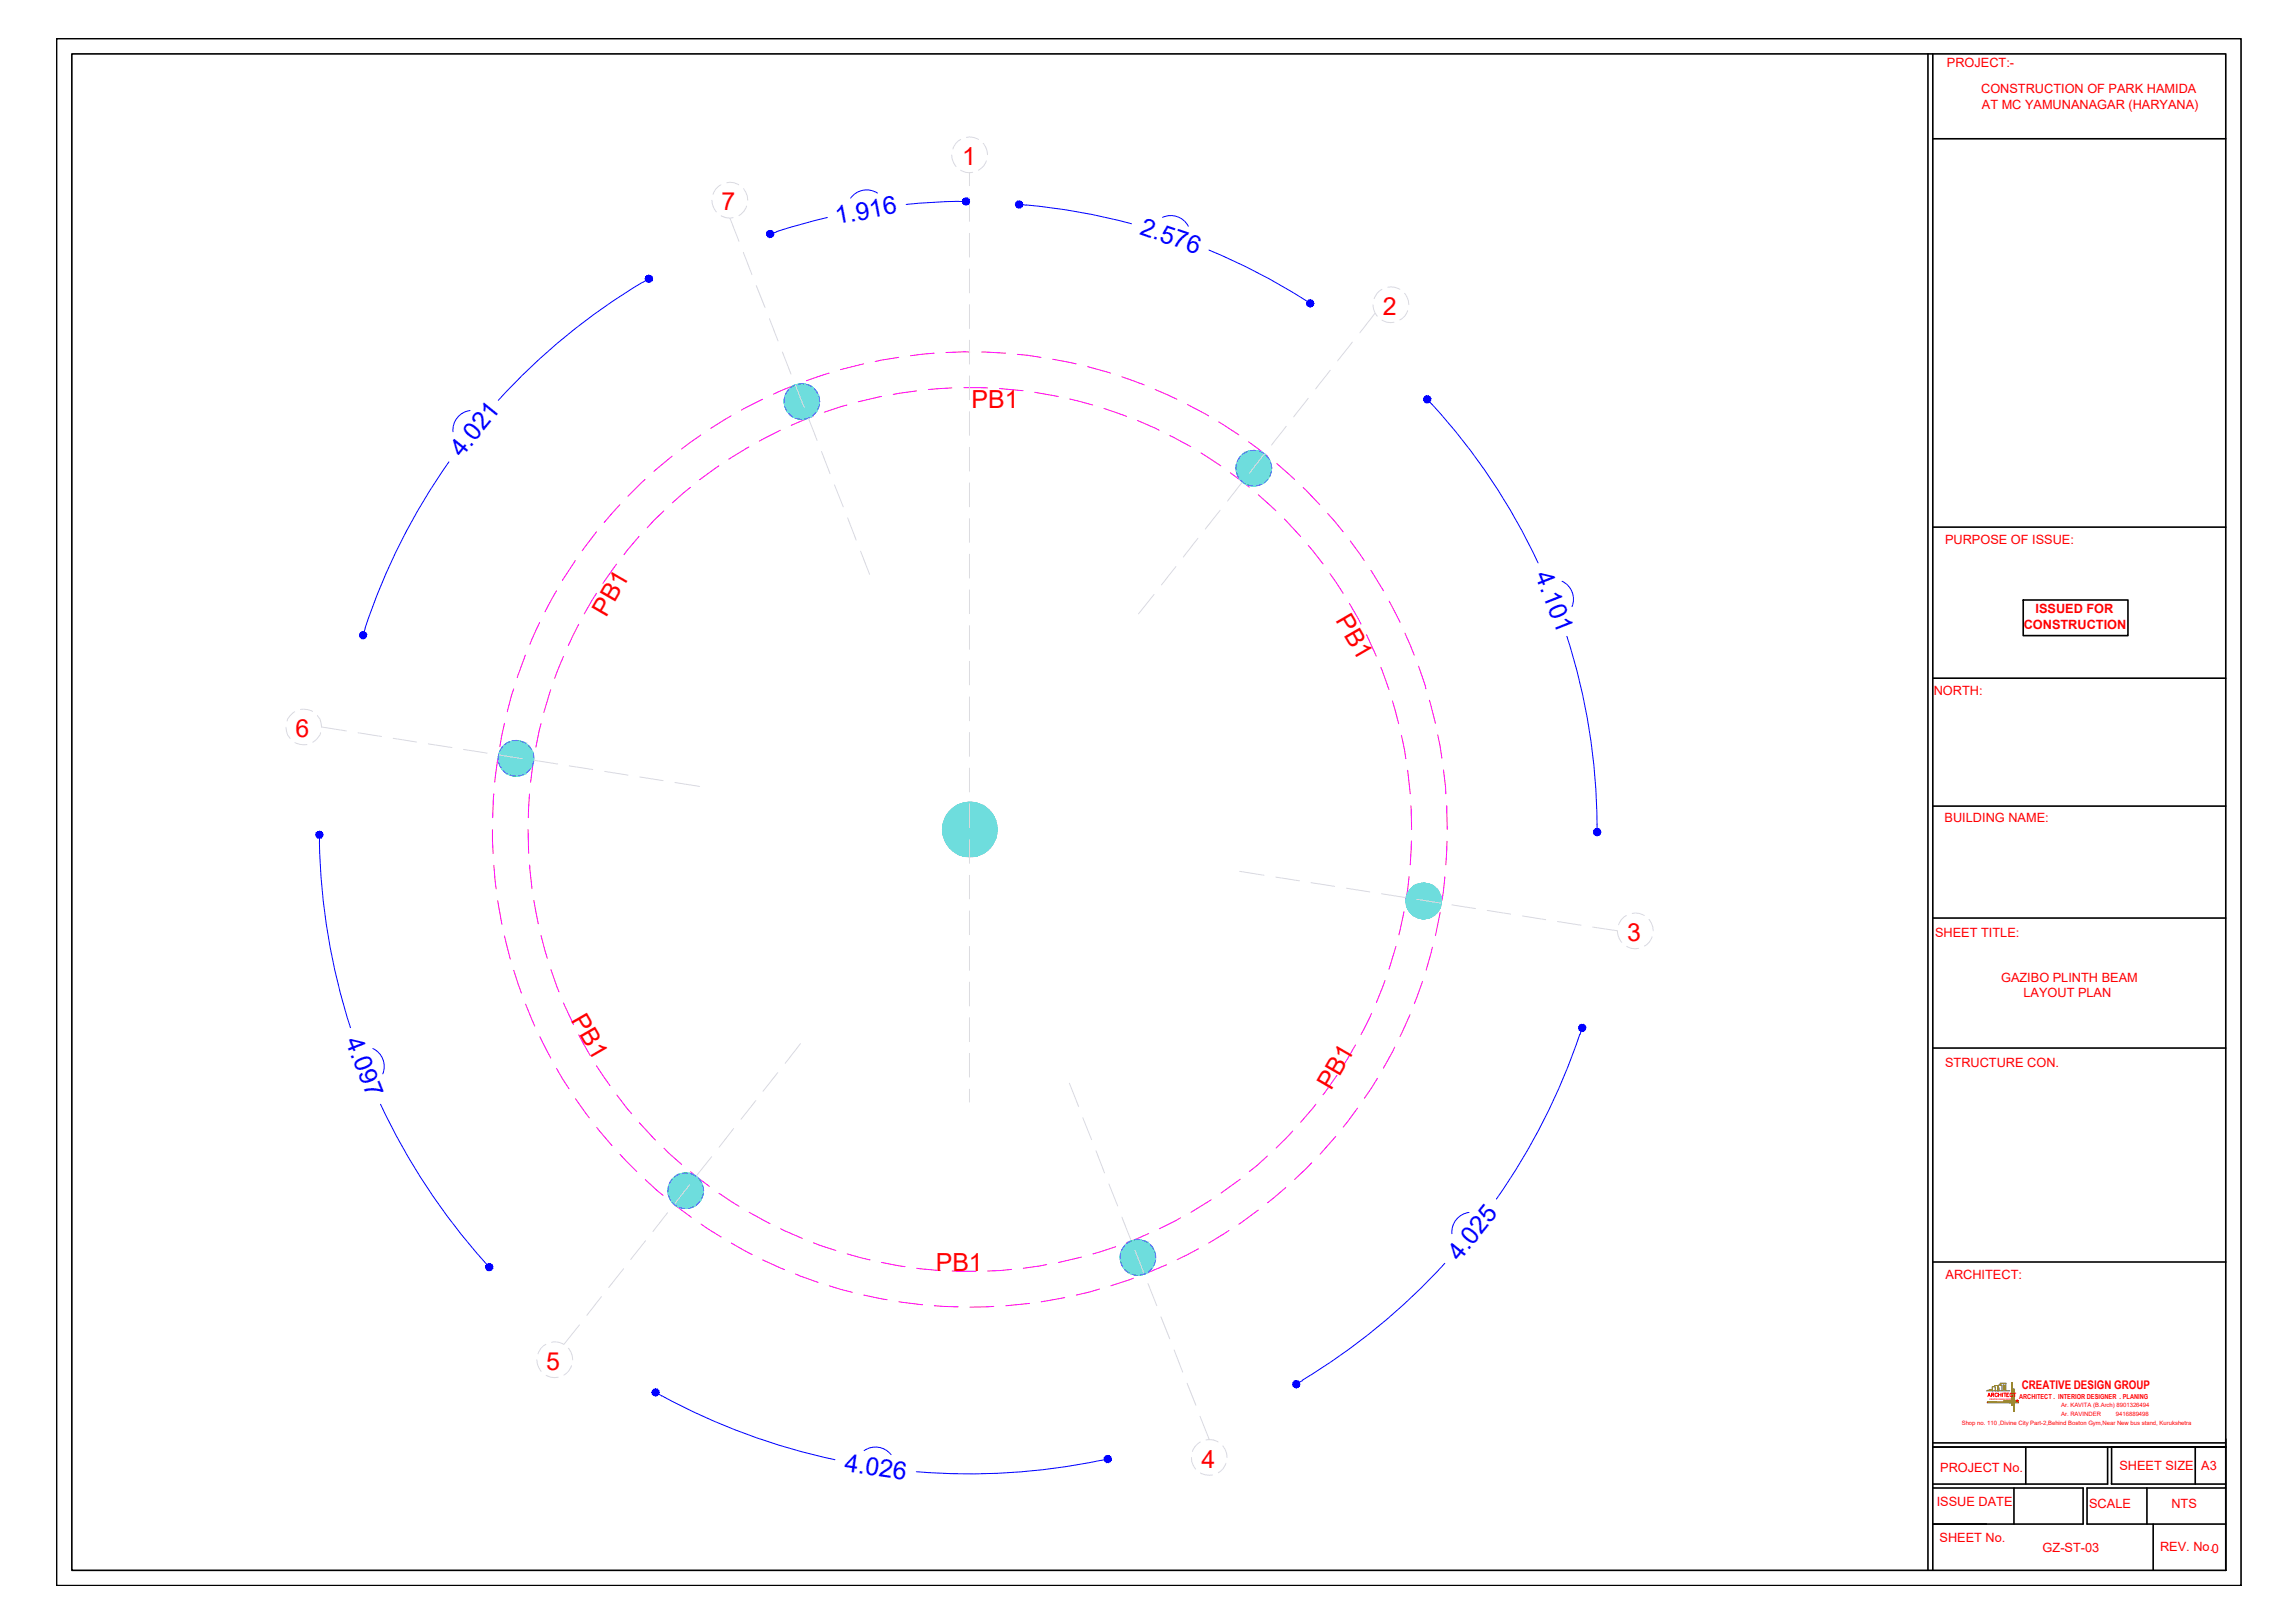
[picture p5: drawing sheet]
<svg xmlns="http://www.w3.org/2000/svg" width="420mm" height="297mm" viewBox="0 0 420 297" stroke-linecap="round" stroke-linejoin="round" font-family="sans-serif">
<defs><g id="words">
<g font-size="4.6" fill="#f00">
<text x="176.1" y="30.2">1</text>
<text x="132.1" y="38.5">7</text>
<text x="253.1" y="57.7">2</text>
<text x="177.9" y="74.7">PB1</text>
<text x="111" y="113" transform="rotate(-60 111 113)">PB1</text>
<text x="244.5" y="113.5" transform="rotate(60 244.5 113.5)">PB1</text>
<text x="54.1" y="135">6</text>
<text x="297.9" y="172.3">3</text>
<text x="104.5" y="186.6" transform="rotate(60 104.5 186.6)">PB1</text>
<text x="243.7" y="199.7" transform="rotate(-60 243.7 199.7)">PB1</text>
<text x="171.3" y="232.5">PB1</text>
<text x="100" y="250.7">5</text>
<text x="219.9" y="268.6">4</text>
</g>
<g font-size="4.6" fill="#00f">
<text x="153.2" y="41.1" transform="rotate(-11 153.2 41.1)">1.916</text>
<text x="208.5" y="42.8" transform="rotate(19 208.5 42.8)">2.576</text>
<text x="84.5" y="83.9" transform="rotate(-51 84.5 83.9)">4.021</text>
<text x="281" y="105.3" transform="rotate(68 281 105.3)">4.101</text>
<text x="63.2" y="190.5" transform="rotate(68 63.2 190.5)">4.097</text>
<text x="267.2" y="230.9" transform="rotate(-51 267.2 230.9)">4.025</text>
<text x="154.5" y="269.3" transform="rotate(8 154.5 269.3)">4.026</text>
</g>
<g font-size="2.3" fill="#f00">
<text x="356.4" y="12.2">PROJECT:-</text>
<text x="362.7" y="17.1">CONSTRUCTION OF PARK HAMIDA</text>
<text x="362.8" y="19.9">AT MC YAMUNANAGAR (HARYANA)</text>
<text x="356.1" y="99.7">PURPOSE OF ISSUE:</text>
<text x="372.6" y="112.2">ISSUED FOR</text>
<text x="370.5" y="115.1">CONSTRUCTION</text>
<text x="354" y="127.2">NORTH:</text>
<text x="356" y="150.5">BUILDING NAME:</text>
<text x="354.3" y="171.4">SHEET TITLE:</text>
<text x="366.4" y="179.7">GAZIBO PLINTH BEAM</text>
<text x="370.4" y="182.5">LAYOUT PLAN</text>
<text x="356.1" y="195.2">STRUCTURE CON.</text>
<text x="356.2" y="234.1">ARCHITECT:</text>
<text x="355.2" y="269.5">PROJECT No.</text>
<text x="388" y="269.1">SHEET SIZE</text>
<text x="403" y="269.1">A3</text>
<text x="354.6" y="275.7">ISSUE DATE</text>
<text x="382.5" y="276">SCALE</text>
<text x="397.5" y="276">NTS</text>
<text x="355.1" y="282.2">SHEET No.</text>
<text x="374" y="284.1">GZ-ST-03</text>
<text x="395.5" y="283.9">REV. No.0</text>
</g>
<text font-size="2.2" fill="#f00" x="370.1" y="254.2">CREATIVE DESIGN GROUP</text>
<text font-size="1.3" fill="#f00" x="369.6" y="256">ARCHITECT . INTERIOR DESIGNER . PLANING</text>
<g font-size="1.1" fill="#f00">
<text x="377.3" y="257.6">Ar. KAVITA (B.Arch) 8901326494</text>
<text x="359.1" y="260.7">Shop no. 110 ,Divine City Part-2,Behind Boston Gym,Near New bus stand, Kurukshetra</text>
<text x="377.3" y="259.1">Ar. RAVINDER</text>
<text x="387.4" y="259.1">9416889498</text>
</g>
<text font-size=".4" fill="#f00" x="364.2" y="256.3">CREATIVE DESIGN GROUP</text>
</g></defs>
<!-- layer: LINE -->
<g fill="none" stroke="#f0f" stroke-width=".18">
<path d="M128.3 79.6l-3.5 2.6M133.8 76.1l-3.7 2.3M139.6 73.1l-3.9 2M142.9 78.7l-3.9 2M145.6 70.4l-4 1.7M148.9 76.2l-4 1.7M151.8 68.3l-4.2 1.4M155.1 74.1l-4.2 1.3M158.1 66.6l-4.2 1M161.4 72.6l-4.3 .9M164.5 65.4l-4.3 .8M167.8 71.5l-4.3 .7"/>
<path d="M171 64.6l-4.3 .5M174.3 71l-4.3 .3M176.5 71h4.3M177.5 64.4l-4.3 .1M179.7 64.4l4.4 .2M183 71.1l4.3 .4M186.3 64.9l4.3 .5M189.4 71.8l4.3 .8M192.7 65.7l4.3 .9M195.9 73l4.2 1.1M199.1 67.1l4.2 1.2M202.1 74.8l4.1 1.4"/>
<path d="M205.4 69l4.1 1.4M208.3 77l3.9 1.7M211.5 71.3l4 1.8M214.2 79.7l3.8 2M217.4 74l3.9 2.1M223.1 77.2l3.7 2.4M109.2 97.3l-2.6 3.5M113.5 92.4l-2.9 3.2M117 98.2l-2.8 3.3M118.1 87.8l-3.1 3M121.5 93.5l-3 3.1M123 83.5l-3.3 2.8"/>
<path d="M126.4 89.2l-3.3 2.8M131.6 85.3l-3.5 2.5M137.1 81.8l-3.7 2.2M219.9 82.9l3.6 2.4M225.2 86.5l3.5 2.7M228.6 80.9l3.5 2.6M230.4 90.6l3.2 2.9M233.8 84.8l3.2 3M235.1 95l3 3.2M238.6 89.2l3 3.2M239.5 99.8l2.7 3.4M243.1 94l2.8 3.3"/>
<path d="M247.2 99l2.6 3.6M96.2 119.9l-1.5 4.1M98.8 113.9l-1.8 4M101.9 108.1l-2.1 3.9M105.3 102.6l-2.3 3.7M105.9 114.3l-1.9 3.9M109.2 108.6l-2.2 3.8M112.9 103.3l-2.5 3.5M243.5 105l2.4 3.6M247 110.4l2.2 3.8M250.2 116.2l1.8 3.9M251 104.4l2.3 3.7"/>
<path d="M254.3 110l2 3.9M257.2 115.9l1.7 4M91.1 138.8l-.5 4.3M92.4 132.4l-.9 4.3M94.1 126.1l-1.2 4.2M97.7 138.9l-.6 4.3M99 132.5l-.9 4.2M100.8 126.2l-1.2 4.2M103.2 120.1l-1.7 4.1M252.8 122.1l1.5 4.1M254.9 128.3l1.2 4.2M256.6 134.6l.8 4.3"/>
<path d="M259.7 121.9l1.4 4.2M261.7 128.1l1.1 4.3M263.2 134.5l.8 4.3M90.2 151.8l.1 4.4M90.4 145.3l-.2 4.3M90.4 158.4l.4 4.3M96.7 151.8l.1 4.4M96.9 145.3l-.2 4.3M97 158.3l.4 4.3M257.7 141l.5 4.3M258.3 147.5l.1 4.3M258.4 153.9l-.2 4.4"/>
<path d="M264.3 140.9l.4 4.4M264.9 147.4l.1 4.4M264.9 154l-.2 4.3M91.1 164.8l.8 4.4M92.4 171.3l1 4.2M94.1 177.6l1.3 4.1M97.7 164.8l.8 4.3M99 171.2l1.2 4.2M100.9 177.5l1.4 4M253.6 179.5l-1.6 4M255.6 173.2l-1.3 4.2M257 166.9l-.9 4.2"/>
<path d="M258 160.4l-.6 4.4M260.4 179.6l-1.5 4.1M262.2 173.4l-1.1 4.1M263.6 167l-.8 4.2M264.5 160.5l-.5 4.3M96.2 183.8l1.7 4M98.8 189.7l2 3.9M101.9 195.5l2.3 3.8M103.2 183.6l1.8 3.9M105.9 189.4l2.2 3.8M109.2 195.1l2.5 3.6M244.8 196.9l-2.6 3.5"/>
<path d="M248.1 191.3l-2.2 3.7M251.1 185.5l-1.9 3.9M252.2 197.4l-2.4 3.6M255.3 191.6l-2 3.9M258.1 185.7l-1.8 4M105.4 201.1l2.5 3.5M109.2 206.3l2.8 3.4M112.9 200.4l2.7 3.4M113.5 211.3l3.1 3.1M117 205.5l3 3.2M118.1 215.9l3.3 2.9M121.6 210.1l3.2 3"/>
<path d="M126.4 214.5l3.5 2.6M131.6 218.4l3.7 2.4M221.7 219.6l-3.7 2.3M227.1 215.8l-3.6 2.6M232 211.6l-3.3 2.8M235.4 217.3l-3.3 2.8M236.7 207l-3.1 3.1M240.1 212.8l-3.1 3.1M240.9 202.1l-2.8 3.3M244.5 208l-2.8 3.2M248.5 202.8l-2.6 3.5M123.1 220.2l3.5 2.6"/>
<path d="M128.3 224l3.7 2.4M133.9 227.5l3.8 2.1M137.1 221.9l3.9 2M139.6 230.6l4 1.8M142.9 224.9l4 1.8M145.7 233.2l4.1 1.5M148.9 227.5l4.1 1.4M151.8 235.3l4.2 1.2M155.1 229.5l4.2 1.1M158.1 237l4.3 .9M161.4 231.1l4.3 .7M164.6 238.3l4.3 .5"/>
<path d="M167.8 232.1l4.4 .4M171.1 239l4.3 .2M174.3 232.6l4.4 .1M181.9 239.1l-4.3 .1M185.2 232.3l-4.4 .3M188.5 238.5l-4.4 .5M191.6 231.4l-4.2 .7M194.9 237.5l-4.3 .8M198 230.1l-4.2 1M201.3 235.9l-4.3 1.1M204.2 228.2l-4.1 1.3M207.5 233.9l-4.1 1.4"/>
<path d="M210.3 225.8l-4 1.6M213.6 231.5l-4.1 1.7M216.1 222.9l-3.9 2M219.4 228.6l-3.9 1.9M225 225.2l-3.7 2.3M230.4 221.5l-3.6 2.5"/>
</g>
<!-- layer: steel -->
<g fill="#6edddd" stroke="#6edddd" stroke-width=".18">
<path d="M146.3 70.3h.8z"/>
<path d="M146.1 76.7h1.5z"/>
<path d="M94 135.6h.9z"/>
<path d="M93.8 141.9h1.4z"/>
<path d="M125.1 214.7h.8z"/>
<path d="M124.8 221.1h1.5z"/>
<path d="M207.8 226.9h.9z"/>
<path d="M207.6 233.3h1.5z"/>
<path d="M229.1 82.5h.8z"/>
<path d="M228.8 88.9h1.5z"/>
<path d="M177.1 146.9h1.1z"/>
<path d="M176.6 156.7h1.9z"/>
<path d="M260.2 161.7h.8z"/>
<path d="M260 168.1h1.4z"/>
<path d="M146.3 70.3h1.3zM146.1 70.3h1.5z"/>
<path d="M146.1 70.3l1.7 .1zM145.7 70.4h2.1z"/>
<path d="M145.7 70.4l2.5 .1-.4-.1zM145.5 70.5l.2-.1 2.5 .1z"/>
<path d="M145.5 70.5l2.9 .2-.2-.2zM145.1 70.7l.4-.2 2.9 .2z"/>
<path d="M145.1 70.7l3.6 .1-.3-.1zM144.9 70.8l.2-.1 3.6 .1z"/>
<path d="M144.9 70.8l4 .2-.2-.2zM144.6 71l.3-.2 4 .2z"/>
<path d="M144.6 71l4.6 .2-.3-.2zM144.6 71l4.6 .2h-4.7z"/>
<path d="M144.5 71.2l4.8 .3-.1-.3zM144.2 71.5l.3-.3 4.8 .3z"/>
<path d="M144.2 71.5l5.3 .2-.2-.2zM144.2 71.5l5.3 .2h-5.4z"/>
<path d="M144.1 71.7l5.6 .3-.2-.3zM144.1 71.7l5.6 .3h-5.8z"/>
<path d="M143.9 72l5.9 .3-.1-.3zM143.9 72l5.9 .3h-6z"/>
<path d="M143.8 72.3l6.1 .3-.1-.3zM143.8 72.3l6.1 .3h-6.2z"/>
<path d="M143.7 72.6l6.3 .3-.1-.3zM143.7 72.6l6.3 .3h-6.4z"/>
<path d="M143.6 72.9l6.4 .3v-.3zM143.6 72.9l6.4 .3h-6.5z"/>
<path d="M143.5 73.2l6.6 .3-.1-.3zM143.5 73.2l6.6 .3h-6.6z"/>
<path d="M143.5 73.5l6.5 .3 .1-.3zM143.5 73.5l6.5 .3h-6.5z"/>
<path d="M143.5 73.8l6.5 .3v-.3zM143.5 73.8l6.5 .3h-6.4z"/>
<path d="M143.6 74.1l6.3 .3 .1-.3zM143.6 74.1l6.3 .3h-6.2z"/>
<path d="M143.7 74.4l6.1 .3 .1-.3zM143.7 74.4l6.1 .3h-6z"/>
<path d="M143.8 74.7l5.9 .3 .1-.3zM143.8 74.7l5.9 .3h-5.8z"/>
<path d="M143.9 75l5.6 .3 .2-.3zM143.9 75l5.6 .3h-5.4z"/>
<path d="M144.1 75.3l5.2 .2 .2-.2zM144.1 75.3l5.2 .2h-5.1z"/>
<path d="M144.2 75.5l5 .2 .1-.2zM144.2 75.5l5 .2h-4.7z"/>
<path d="M144.5 75.7l4.4 .2 .3-.2zM144.5 75.7l4.4 .2h-4.3z"/>
<path d="M144.6 75.9l4.1 .3 .2-.3zM144.6 75.9l4.1 .3h-3.8z"/>
<path d="M144.9 76.2l3.5 .1 .3-.1zM144.9 76.2l3.5 .1h-3.3z"/>
<path d="M145.1 76.3l3.1 .2 .2-.2zM145.1 76.3l3.1 .2h-2.7z"/>
<path d="M145.5 76.5l2.3 .1 .4-.1zM145.5 76.5l2.3 .1h-2.1z"/>
<path d="M145.7 76.6h2.1zM145.7 76.6l1.9 .1z"/>
<path d="M146.1 76.7h1zM146.3 76.7h.8z"/>
<path d="M94 135.6h1.2zM93.8 135.6h1.4z"/>
<path d="M93.8 135.6l1.7 .1-.3-.1zM93.4 135.7l.4-.1 1.7 .1z"/>
<path d="M93.4 135.7l2.4 .1zM93.2 135.8h2.6z"/>
<path d="M93.2 135.8l2.9 .2-.3-.2zM92.8 136l.4-.2 2.9 .2z"/>
<path d="M92.8 136l3.6 .1-.3-.1zM92.6 136.1l.2-.1 3.6 .1z"/>
<path d="M92.6 136.1l4 .2-.2-.2zM92.4 136.3l.2-.2 4 .2z"/>
<path d="M92.4 136.3l4.4 .2-.2-.2zM92.1 136.5l.3-.2 4.4 .2z"/>
<path d="M92.1 136.5l4.9 .3-.2-.3zM92.1 136.5l4.9 .3h-5.1z"/>
<path d="M91.9 136.8l5.3 .2-.2-.2zM91.9 136.8l5.3 .2h-5.4z"/>
<path d="M91.8 137l5.6 .3-.2-.3zM91.8 137l5.6 .3h-5.8z"/>
<path d="M91.6 137.3l5.9 .3-.1-.3zM91.6 137.3l5.9 .3h-6z"/>
<path d="M91.5 137.6l6.1 .3-.1-.3zM91.5 137.6l6.1 .3h-6.3z"/>
<path d="M91.3 137.9l6.4 .3-.1-.3zM91.3 137.9l6.4 .3h-6.4z"/>
<path d="M91.3 138.2l6.4 .3v-.3zM91.3 138.2l6.4 .3h-6.5z"/>
<path d="M91.2 138.5l6.5 .3v-.3zM91.2 138.5l6.5 .3h-6.5z"/>
<path d="M91.2 138.8l6.5 .3v-.3zM91.2 138.8l6.5 .3h-6.5z"/>
<path d="M91.2 139.1l6.5 .3v-.3zM91.2 139.1l6.5 .3h-6.4z"/>
<path d="M91.3 139.4l6.3 .3 .1-.3zM91.3 139.4l6.3 .3h-6.3z"/>
<path d="M91.3 139.7l6.2 .3 .1-.3zM91.3 139.7l6.2 .3h-6z"/>
<path d="M91.5 140l5.9 .3 .1-.3zM91.5 140l5.9 .3h-5.8z"/>
<path d="M91.6 140.3l5.6 .2 .2-.2zM91.6 140.3l5.6 .2h-5.4z"/>
<path d="M91.8 140.5l5.2 .3 .2-.3zM91.8 140.5l5.2 .3h-5.1z"/>
<path d="M91.9 140.8l4.9 .3 .2-.3zM91.9 140.8l4.9 .3h-4.7z"/>
<path d="M92.1 141.1l4.5 .2 .2-.2zM92.1 141.1l4.5 .2h-4.2z"/>
<path d="M92.4 141.3l4 .1 .2-.1zM92.4 141.3l4 .1h-3.8z"/>
<path d="M92.6 141.4l3.5 .2 .3-.2zM92.6 141.4l3.5 .2h-3.3z"/>
<path d="M92.8 141.6l3 .2 .3-.2zM92.8 141.6l3 .2h-2.6z"/>
<path d="M93.2 141.8h2.6zM93.2 141.8l2.3 .1z"/>
<path d="M93.4 141.9h2.1zM93.4 141.9h1.8z"/>
<path d="M93.8 141.9l1.1 .1zM94 142h.9z"/>
<path d="M125.1 214.7l1.2 .1zM124.8 214.8h1.5z"/>
<path d="M124.8 214.8h1.8zM124.4 214.8h2.2z"/>
<path d="M124.4 214.8l2.5 .2-.3-.2zM124.2 215l.2-.2 2.5 .2z"/>
<path d="M124.2 215l3 .1-.3-.1zM123.9 215.1l.3-.1 3 .1z"/>
<path d="M123.9 215.1l3.5 .2-.2-.2zM123.7 215.3l.2-.2 3.5 .2z"/>
<path d="M123.7 215.3l4 .2-.3-.2zM123.4 215.5l.3-.2 4 .2z"/>
<path d="M123.4 215.5l4.5 .2-.2-.2zM123.4 215.5l4.5 .2h-4.7z"/>
<path d="M123.2 215.7l4.9 .2-.2-.2zM123 215.9l.2-.2 4.9 .2z"/>
<path d="M123 215.9l5.3 .3-.2-.3zM123 215.9l5.3 .3h-5.5z"/>
<path d="M122.8 216.2l5.6 .3-.1-.3zM122.8 216.2l5.6 .3h-5.8z"/>
<path d="M122.6 216.5l6 .2-.2-.2zM122.6 216.5l6 .2h-6.1z"/>
<path d="M122.5 216.7l6.1 .3v-.3zM122.5 216.7l6.1 .3h-6.2z"/>
<path d="M122.4 217l6.3 .3-.1-.3zM122.4 217l6.3 .3h-6.4z"/>
<path d="M122.3 217.3l6.5 .3-.1-.3zM122.3 217.3l6.5 .3h-6.5z"/>
<path d="M122.3 217.6l6.5 .3v-.3zM122.3 217.6l6.5 .3h-6.5z"/>
<path d="M122.3 217.9l6.5 .3v-.3zM122.3 217.9l6.5 .3h-6.5z"/>
<path d="M122.3 218.2l6.4 .4 .1-.4zM122.3 218.2l6.4 .4h-6.4z"/>
<path d="M122.3 218.6l6.3 .3 .1-.3zM122.3 218.6l6.3 .3h-6.2z"/>
<path d="M122.4 218.9l6.2 .3v-.3zM122.4 218.9l6.2 .3h-6.1z"/>
<path d="M122.5 219.2l5.9 .2 .2-.2zM122.5 219.2l5.9 .2h-5.8z"/>
<path d="M122.6 219.4l5.7 .3 .1-.3zM122.6 219.4l5.7 .3h-5.5z"/>
<path d="M122.8 219.7l5.3 .3 .2-.3zM122.8 219.7l5.3 .3h-5.1z"/>
<path d="M123 220l4.9 .2 .2-.2zM123 220l4.9 .2h-4.7z"/>
<path d="M123.2 220.2l4.5 .2 .2-.2zM123.2 220.2l4.5 .2h-4.3z"/>
<path d="M123.4 220.4l4 .2 .3-.2zM123.4 220.4l4 .2h-3.7z"/>
<path d="M123.7 220.6l3.5 .2 .2-.2zM123.7 220.6l3.5 .2h-3.3z"/>
<path d="M123.9 220.8l3 .1 .3-.1zM123.9 220.8l3 .1h-2.7z"/>
<path d="M124.2 220.9l2.4 .1 .3-.1zM124.2 220.9l2.4 .1h-2.2z"/>
<path d="M124.4 221h2.2zM124.4 221l1.9 .1z"/>
<path d="M124.8 221.1h1.1zM125.1 221.1h.8z"/>
<path d="M207.8 226.9l1.3 .1zM207.6 227h1.5z"/>
<path d="M207.6 227l1.7 .1zM207.2 227.1h2.1z"/>
<path d="M207.2 227.1l2.5 .1zM207 227.2h2.7z"/>
<path d="M207 227.2l2.9 .1-.2-.1zM206.7 227.3l.3-.1 2.9 .1z"/>
<path d="M206.7 227.3l3.5 .2-.3-.2zM206.4 227.5l.3-.2 3.5 .2z"/>
<path d="M206.4 227.5l4 .2-.2-.2zM206.2 227.7l.2-.2 4 .2z"/>
<path d="M206.2 227.7l4.5 .2-.3-.2zM206.2 227.7l4.5 .2h-4.7z"/>
<path d="M206 227.9l4.8 .2-.1-.2zM206 227.9l4.8 .2h-5z"/>
<path d="M205.8 228.1l5.3 .3-.3-.3zM205.8 228.1l5.3 .3h-5.5z"/>
<path d="M205.6 228.4l5.6 .2-.1-.2zM205.6 228.4l5.6 .2h-5.8z"/>
<path d="M205.4 228.6l6 .3-.2-.3zM205.4 228.6l6 .3h-6.1z"/>
<path d="M205.3 228.9l6.1 .3v-.3zM205.3 228.9l6.1 .3h-6.2z"/>
<path d="M205.2 229.2l6.3 .3-.1-.3zM205.2 229.2l6.3 .3h-6.4z"/>
<path d="M205.1 229.5l6.5 .3-.1-.3zM205.1 229.5l6.5 .3h-6.5z"/>
<path d="M205.1 229.8l6.5 .3v-.3zM205.1 229.8l6.5 .3h-6.5z"/>
<path d="M205.1 230.1l6.5 .4v-.4zM205.1 230.1l6.5 .4h-6.5z"/>
<path d="M205.1 230.5l6.4 .3 .1-.3zM205.1 230.5l6.4 .3h-6.4z"/>
<path d="M205.1 230.8l6.3 .3 .1-.3zM205.1 230.8l6.3 .3h-6.2z"/>
<path d="M205.2 231.1l6.2 .3v-.3zM205.2 231.1l6.2 .3h-6.1z"/>
<path d="M205.3 231.4l5.9 .2 .2-.2zM205.3 231.4l5.9 .2h-5.8z"/>
<path d="M205.4 231.6l5.7 .3 .1-.3zM205.4 231.6l5.7 .3h-5.5z"/>
<path d="M205.6 231.9l5.2 .3 .3-.3zM205.6 231.9l5.2 .3h-5z"/>
<path d="M205.8 232.2l4.9 .2 .1-.2zM205.8 232.2l4.9 .2h-4.7z"/>
<path d="M206 232.4l4.4 .2 .3-.2zM206 232.4l4.4 .2h-4.2z"/>
<path d="M206.2 232.6l4 .2 .2-.2zM206.2 232.6l4 .2h-3.8z"/>
<path d="M206.4 232.8l3.5 .2 .3-.2zM206.4 232.8l3.5 .2h-3.2z"/>
<path d="M206.7 233l3 .1 .2-.1zM206.7 233l3 .1h-2.7z"/>
<path d="M207 233.1h2.7zM207 233.1l2.3 .1z"/>
<path d="M207.2 233.2h2.1zM207.2 233.2l1.9 .1z"/>
<path d="M207.6 233.3l1.1 .1zM207.8 233.4h.9z"/>
<path d="M229.1 82.5h1.2zM228.8 82.5h1.5z"/>
<path d="M228.8 82.5l1.8 .1zM228.5 82.6h2.1z"/>
<path d="M228.5 82.6l2.4 .1-.3-.1zM228.2 82.7l.3-.1 2.4 .1z"/>
<path d="M228.2 82.7l2.9 .1-.2-.1zM227.9 82.8l.3-.1 2.9 .1z"/>
<path d="M227.9 82.8l3.5 .2-.3-.2zM227.7 83l.2-.2 3.5 .2z"/>
<path d="M227.7 83l3.9 .2-.2-.2zM227.4 83.2l.3-.2 3.9 .2z"/>
<path d="M227.4 83.2l4.5 .2-.3-.2zM227.4 83.2l4.5 .2h-4.7z"/>
<path d="M227.2 83.4l4.9 .3-.2-.3zM227.2 83.4l4.9 .3h-5.1z"/>
<path d="M227 83.7l5.3 .2-.2-.2zM227 83.7l5.3 .2h-5.5z"/>
<path d="M226.8 83.9l5.6 .3-.1-.3zM226.8 83.9l5.6 .3h-5.8z"/>
<path d="M226.6 84.2l6 .3-.2-.3zM226.6 84.2l6 .3h-6.1z"/>
<path d="M226.5 84.5l6.1 .3v-.3zM226.5 84.5l6.1 .3h-6.2z"/>
<path d="M226.4 84.8l6.3 .3-.1-.3zM226.4 84.8l6.3 .3h-6.4z"/>
<path d="M226.3 85.1l6.5 .3-.1-.3zM226.3 85.1l6.5 .3h-6.5z"/>
<path d="M226.3 85.4l6.5 .3v-.3zM226.3 85.4l6.5 .3h-6.5z"/>
<path d="M226.3 85.7l6.5 .3v-.3zM226.3 85.7l6.5 .3h-6.5z"/>
<path d="M226.3 86l6.4 .3 .1-.3zM226.3 86l6.4 .3h-6.4z"/>
<path d="M226.3 86.3l6.3 .3 .1-.3zM226.3 86.3l6.3 .3h-6.2z"/>
<path d="M226.4 86.6l6.2 .3v-.3zM226.4 86.6l6.2 .3h-6.1z"/>
<path d="M226.5 86.9l5.9 .3 .2-.3zM226.5 86.9l5.9 .3h-5.8z"/>
<path d="M226.6 87.2l5.7 .3 .1-.3zM226.6 87.2l5.7 .3h-5.5z"/>
<path d="M226.8 87.5l5.3 .2 .2-.2zM226.8 87.5l5.3 .2h-5.1z"/>
<path d="M227 87.7l4.9 .2 .2-.2zM227 87.7l4.9 .2h-4.7z"/>
<path d="M227.2 87.9l4.4 .3 .3-.3zM227.2 87.9l4.4 .3h-4.2z"/>
<path d="M227.4 88.2l4 .1 .2-.1zM227.4 88.2l4 .1h-3.7z"/>
<path d="M227.7 88.3l3.4 .2 .3-.2zM227.7 88.3l3.4 .2h-3.2z"/>
<path d="M227.9 88.5l3 .1 .2-.1zM227.9 88.5l3 .1h-2.7z"/>
<path d="M228.2 88.6l2.4 .2 .3-.2zM228.2 88.6l2.4 .2h-2.1z"/>
<path d="M228.5 88.8h2.1zM228.5 88.8l1.8 .1z"/>
<path d="M228.8 88.9h1.1zM229.1 88.9h.8z"/>
<path d="M177.1 146.9h1.4zM176.6 146.9h1.9z"/>
<path d="M176.6 146.9l2.4 .1-.5-.1zM176.2 147l.4-.1 2.4 .1z"/>
<path d="M176.2 147l3.1 .2-.3-.2zM175.8 147.2l.4-.2 3.1 .2z"/>
<path d="M175.8 147.2l3.9 .1-.4-.1zM175.5 147.3l.3-.1 3.9 .1z"/>
<path d="M175.5 147.3l4.5 .2-.3-.2zM175.1 147.5l.4-.2 4.5 .2z"/>
<path d="M175.1 147.5l5.3 .2-.4-.2zM174.7 147.7l.4-.2 5.3 .2z"/>
<path d="M174.7 147.7l6 .3-.3-.3zM174.4 148l.3-.3 6 .3z"/>
<path d="M174.4 148l6.6 .2-.3-.2zM174.1 148.2l.3-.2 6.6 .2z"/>
<path d="M174.1 148.2l7.2 .3-.3-.3zM174.1 148.2l7.2 .3h-7.5z"/>
<path d="M173.8 148.5l7.8 .3-.3-.3zM173.8 148.5l7.8 .3h-8z"/>
<path d="M173.6 148.8l8.2 .3-.2-.3zM173.6 148.8l8.2 .3h-8.5z"/>
<path d="M173.3 149.1l8.7 .4-.2-.4zM173.3 149.1l8.7 .4h-8.9z"/>
<path d="M173.1 149.5l9 .4-.1-.4zM173.1 149.5l9 .4h-9.1z"/>
<path d="M173 149.9l9.3 .3-.2-.3zM173 149.9l9.3 .3h-9.5z"/>
<path d="M172.8 150.2l9.6 .4-.1-.4zM172.8 150.2l9.6 .4h-9.7z"/>
<path d="M172.7 150.6l9.8 .4-.1-.4zM172.7 150.6l9.8 .4h-9.9z"/>
<path d="M172.6 151l9.9 .4v-.4zM172.6 151l9.9 .4h-9.9z"/>
<path d="M172.6 151.4l10 .4-.1-.4zM172.6 151.4l10 .4h-10z"/>
<path d="M172.6 151.8l9.9 .4 .1-.4zM172.6 151.8l9.9 .4h-9.9z"/>
<path d="M172.6 152.2l9.9 .4v-.4zM172.6 152.2l9.9 .4h-9.9z"/>
<path d="M172.6 152.6l9.8 .4 .1-.4zM172.6 152.6l9.8 .4h-9.7z"/>
<path d="M172.7 153l9.6 .4 .1-.4zM172.7 153l9.6 .4h-9.5z"/>
<path d="M172.8 153.4l9.3 .4 .2-.4zM172.8 153.4l9.3 .4h-9.1z"/>
<path d="M173 153.8l9 .3 .1-.3zM173 153.8l9 .3h-8.9z"/>
<path d="M173.1 154.1l8.7 .4 .2-.4zM173.1 154.1l8.7 .4h-8.5z"/>
<path d="M173.3 154.5l8.3 .3 .2-.3zM173.3 154.5l8.3 .3h-8z"/>
<path d="M173.6 154.8l7.7 .4 .3-.4zM173.6 154.8l7.7 .4h-7.5z"/>
<path d="M173.8 155.2l7.2 .2 .3-.2zM173.8 155.2l7.2 .2h-6.9z"/>
<path d="M174.1 155.4l6.6 .3 .3-.3zM174.1 155.4l6.6 .3h-6.3z"/>
<path d="M174.4 155.7l6 .2 .3-.2zM174.4 155.7l6 .2h-5.7z"/>
<path d="M174.7 155.9l5.3 .3 .4-.3zM174.7 155.9l5.3 .3h-4.9z"/>
<path d="M175.1 156.2l4.6 .1 .3-.1zM175.1 156.2l4.6 .1h-4.2z"/>
<path d="M175.5 156.3l3.8 .2 .4-.2zM175.5 156.3l3.8 .2h-3.5z"/>
<path d="M175.8 156.5l3.2 .1 .3-.1zM175.8 156.5l3.2 .1h-2.8z"/>
<path d="M176.2 156.6h2.8zM176.2 156.6l2.3 .1z"/>
<path d="M176.6 156.7l1.6 .1zM177.1 156.8h1.1z"/>
<path d="M260.2 161.7h1.2zM260 161.7h1.4z"/>
<path d="M260 161.7l1.6 .1zM259.6 161.8h2z"/>
<path d="M259.6 161.8l2.4 .1-.4-.1zM259.3 161.9l.3-.1 2.4 .1z"/>
<path d="M259.3 161.9l2.9 .2-.2-.2zM259 162.1l.3-.2 2.9 .2z"/>
<path d="M259 162.1l3.5 .1-.3-.1zM258.8 162.2l.2-.1 3.5 .1z"/>
<path d="M258.8 162.2l3.9 .2-.2-.2zM258.5 162.4l.3-.2 3.9 .2z"/>
<path d="M258.5 162.4l4.5 .2-.3-.2zM258.5 162.4l4.5 .2h-4.7z"/>
<path d="M258.3 162.6l4.9 .3-.2-.3zM258.3 162.6l4.9 .3h-5.1z"/>
<path d="M258.1 162.9l5.3 .3-.2-.3zM258.1 162.9l5.3 .3h-5.5z"/>
<path d="M257.9 163.2l5.6 .2-.1-.2zM257.9 163.2l5.6 .2h-5.7z"/>
<path d="M257.8 163.4l5.9 .3-.2-.3zM257.8 163.4l5.9 .3h-6.1z"/>
<path d="M257.6 163.7l6.2 .3-.1-.3zM257.6 163.7l6.2 .3h-6.3z"/>
<path d="M257.5 164l6.3 .3v-.3zM257.5 164l6.3 .3h-6.3z"/>
<path d="M257.5 164.3l6.4 .3-.1-.3zM257.5 164.3l6.4 .3h-6.5z"/>
<path d="M257.4 164.6l6.5 .3v-.3zM257.4 164.6l6.5 .3h-6.5z"/>
<path d="M257.4 164.9l6.5 .3v-.3zM257.4 164.9l6.5 .3h-6.5z"/>
<path d="M257.4 165.2l6.4 .3 .1-.3zM257.4 165.2l6.4 .3h-6.3z"/>
<path d="M257.5 165.5l6.3 .3v-.3zM257.5 165.5l6.3 .3h-6.3z"/>
<path d="M257.5 165.8l6.2 .3 .1-.3zM257.5 165.8l6.2 .3h-6.1z"/>
<path d="M257.6 166.1l5.9 .3 .2-.3zM257.6 166.1l5.9 .3h-5.7z"/>
<path d="M257.8 166.4l5.6 .3 .1-.3zM257.8 166.4l5.6 .3h-5.5z"/>
<path d="M257.9 166.7l5.3 .2 .2-.2zM257.9 166.7l5.3 .2h-5.1z"/>
<path d="M258.1 166.9l4.9 .2 .2-.2zM258.1 166.9l4.9 .2h-4.7z"/>
<path d="M258.3 167.1l4.4 .2 .3-.2zM258.3 167.1l4.4 .2h-4.2z"/>
<path d="M258.5 167.3l4 .3 .2-.3zM258.5 167.3l4 .3h-3.7z"/>
<path d="M258.8 167.6l3.4 .1 .3-.1zM258.8 167.6l3.4 .1h-3.2z"/>
<path d="M259 167.7l3 .2 .2-.2zM259 167.7l3 .2h-2.7z"/>
<path d="M259.3 167.9l2.3 .1 .4-.1zM259.3 167.9l2.3 .1h-2z"/>
<path d="M259.6 168h2zM259.6 168l1.8 .1z"/>
<path d="M260 168.1h1zM260.2 168.1h.8z"/>
</g>
<g fill="none" stroke="#6edddd" stroke-width=".18">
<circle cx="146.8" cy="73.5" r="2.5"/>
<circle cx="229.6" cy="85.7" r="2.5"/>
<circle cx="94.5" cy="138.8" r="2.51"/>
<circle cx="177.6" cy="151.8" r="5"/>
<circle cx="125.5" cy="217.9" r="2.5"/>
<circle cx="208.3" cy="230.1" r="2.5"/>
</g>
<!-- layer: DOTTED -->
<g fill="none" stroke="#007fff" stroke-width=".18">
<path d="M143.6 72.7v1.1M143.6 74.3l.5 .9M144.3 71.3l-.5 .9M144.4 75.6l.8 .7M145.6 70.4l-.9 .6M145.7 76.5l1 .3M147.2 70.3h-1.1M147.7 70.4l.9 .4M148.2 76.4l-1 .3M149 71.1l.7 .9M149.4 75.4l-.7 .7M149.9 72.5l.2 1"/>
<path d="M150 74l-.3 1M226.4 84.9l-.1 1.1M226.4 86.5l.4 1M227.1 83.6l-.5 .9M227.1 87.9l.9 .6M228.4 82.7l-.9 .5M228.4 88.7l1 .2M229.9 82.5h-1M230.4 82.6l1 .4M231 88.6l-1 .3M231.8 83.4l.6 .8M232.1 87.6l-.7 .7"/>
<path d="M232.6 84.7l.2 1M232.7 86.2l-.3 1M91.3 138v1.1M91.3 139.6l.5 .9M92 136.7l-.5 .8M93.3 135.8l-.9 .5M94.9 135.6h-1.1M95.4 135.7l.9 .4M96.7 136.4l.7 .9M97.6 137.8l.1 1M97.7 139.3l-.3 1M92.1 141l.8 .6"/>
<path d="M93.4 141.8l1 .2M95.9 141.7l-1 .3M97.1 140.7l-.8 .7M257.5 164.1l-.1 1.1M257.5 165.7l.4 1M258.2 162.8l-.6 .9M258.2 167.1l.9 .6M259.5 161.9l-.9 .5M259.5 167.9l1 .2M261 161.7h-1M261.5 161.8l1 .4M262.1 167.8l-1 .3"/>
<path d="M262.9 162.6l.6 .8M263.3 166.8l-.8 .8M263.7 163.9l.2 1M263.8 165.4l-.2 1M122.4 217.2l-.1 1M122.4 218.7l.4 1M123.1 215.8l-.6 .9M124.4 214.9l-.9 .5M125.9 214.7l-1 .1M126.4 214.8l1 .5M127.8 215.6l.6 .8M128.2 219.8l-.8 .8"/>
<path d="M128.6 216.9l.2 1M128.7 218.4l-.3 1M123.1 220.1l.8 .7M124.4 221l1 .2M126.9 220.9l-.9 .2M205.1 229.4v1M205.2 230.9l.4 1M205.9 228l-.6 .9M205.9 232.3l.8 .7M207.2 227.1l-1 .5M207.2 233.2l1 .2M208.7 226.9h-1"/>
<path d="M209.2 227l1 .5M209.7 233.1l-1 .2M210.6 227.8l.3 .3 .3 .5M210.9 232.1l-.7 .7M211.4 229.1l.2 1M211.5 230.6l-.3 1"/>
</g>
<!-- layer: format -->
<g fill="none" stroke="#000" stroke-width=".3">
<path d="M10.4 7.1h399.9v283.1h-399.9zM13.2 9.9h394.3v277.5h-394.3zM353 9.9v277.5M353.9 9.9v277.5M353.9 25.4h53.6M353.9 96.5h53.6M370.4 109.8h19.2v6.5h-19.2zM353.9 124.1h53.6M353.9 147.5h53.6M353.9 168h53.6M353.9 191.8h53.6M353.9 231h53.6"/>
<path d="M353.9 272.3h27.5v6.6h-27.5M353.9 264.1h53.6M368.7 272.3v6.6M370.9 264.8v6.8M385.9 264.8v6.8h-32M393.1 272.3v6.6M394.2 278.9v8.5M401.9 264.8v6.8M407.5 264.8h-53.6h53.6h-20.9v6.8h20.9M407.5 272.3h-25.4v6.6h25.4M407.5 263.4v24"/>
</g>
<!-- layer: CELLING -->
<g fill="none" stroke="#2eb800" stroke-width=".18">
<path d="M363.7 254.6h4.2M363.8 256.7h5.7M364.3 254.4h-.3v.2M364.7 254.3h-.4v.3M364.7 254.6v-.8h.6v.8M365.2 253.8v-.2h.5v1M365.7 254h.3v.6M365.9 254v-.5h.6v1.1M366.2 253.5v-.3h1v1.4M366.8 253.5h.2v.2h-.2zM366.8 253.7h.2v.2h-.2zM366.8 254.1h.2v.2h-.2z"/>
<path d="M368.3 253.1l.1 4.1zM368.7 254.2v4.1"/>
</g>
<g fill="none" stroke="#f00" stroke-width=".18">
<path d="M363.8 256.7h5.7M363.9 255.6l.2-.6 .3 .6M364 255.4h.3M364.6 255.3l.4-.1v-.2h-.4v.6M364.8 255.3l.2 .3M365.7 255.1a.27 .27 0 0 0-.4-.1 .27 .27 0 0 0-.1 .4 .24 .24 0 0 0 .2 .2 .24 .24 0 0 0 .3-.2M365.9 255v.6M365.9 255.3h.4M366.3 255v.6M366.6 255v.6M366.8 255h.5M366.9 256.4h2.1z"/>
<path d="M367.1 255v.6M367.4 255.3h.2M367.8 255h-.4v.6h.4M368.4 255.1a.25 .25 0 0 0-.3-.1 .25 .25 0 0 0-.1 .4 .22 .22 0 0 0 .2 .2 .22 .22 0 0 0 .2-.2M368.6 255h.4M368.7 258.3h.1M368.8 255v.6M369.2 256.4h.1M369.3 256.4h.1M369.4 256.4h.1"/>
</g>
<g fill="#2eb800" stroke="#2eb800" stroke-width=".18">
<path d="M368.7 256.4v.2zM368.7 256.4v.2z"/>
<path d="M368.3 256.4l.1 .2zM368.3 256.4l.1 .2z"/>
<path d="M368.7 256.6l.8 .1zM368.7 256.6l.8 .1z"/>
<path d="M368.7 256.6v.1zM368.7 256.6v.1z"/>
<path d="M368.4 256.6l.3 .1zM368.4 256.6l.3 .1z"/>
<path d="M368.3 256.6l.1 .1zM368.3 256.6l.1 .1z"/>
<path d="M363.8 256.6l4.5 .1zM363.8 256.6l4.5 .1z"/>
<path d="M368.3 256.7l.1 .5zM368.3 256.7l.1 .5z"/>
<path d="M368.7 256.7v1.6zM368.7 256.7v1.6z"/>
<path d="M368.7 254.2v2.2zM368.7 254.2v2.2z"/>
<path d="M368.3 253.1l.1 3.3zM368.3 253.1l.1 3.3z"/>
<path d="M368.7 256.4h.3zM368.7 256.4h.3z"/>
<path d="M368.4 256.4h.3zM368.4 256.4h.3z"/>
<path d="M368.3 256.4h.1zM368.3 256.4h.1z"/>
<path d="M366.9 256.4h1.4zM366.9 256.4h1.4z"/>
</g>
<!-- layer: GRID -->
<g fill="none" stroke="#dcdcdc" stroke-width=".18">
<path d="M130.3 36.7a3.4 3.4 0 0 0 .8 2.1M132 33.8a2.87 2.87 0 0 0-1.5 1.8M132 39.5a3 3 0 0 0 2.2 .3M133 33.4a2.84 2.84 0 0 1 2.2 .4M133.6 39.9l1.7 4.3M136.1 34.5a3.5 3.5 0 0 1 .8 2.2M136.7 37.7a2.99 2.99 0 0 1-1.4 1.8M174.2 28.4a3.1 3.1 0 0 0 .8 2M175.9 25.5a2.87 2.87 0 0 0-1.5 1.8M175.9 31.2a2.84 2.84 0 0 0 2.2 .3M176.9 25.1a2.95 2.95 0 0 1 2.2 .4M177.5 31.6v2.4"/>
<path d="M177.5 36.2v4.3M180 26.2a3.1 3.1 0 0 1 .8 2.1M180.6 29.4a2.87 2.87 0 0 1-1.5 1.8M136.1 46.2l1.6 4M138.5 52.3l1.6 4M140.9 58.3l1.5 4.1M177.5 42.7v4.4M177.5 49.2v4.4M177.5 55.8v4.3M251.4 55.8a3.1 3.1 0 0 0 .8 2.1M251.7 57.3l-2.8 3.6M253 53a2.95 2.95 0 0 0-1.4 1.7"/>
<path d="M253 58.6a2.84 2.84 0 0 0 2.2 .4M254.1 52.6a2.95 2.95 0 0 1 2.2 .4M257.1 53.7a3.1 3.1 0 0 1 .8 2.1M257.7 56.9a2.65 2.65 0 0 1-1.4 1.6M143.2 64.4l1.6 4.1M145.6 70.5l1.6 4M148 76.6l1.6 4M177.5 62.3v4.3M177.5 68.8v4.4M177.5 75.4v4.3M235.5 78l-2.7 3.4M239.5 72.9l-2.7 3.4"/>
<path d="M243.5 67.8l-2.6 3.4M247.6 62.6l-2.7 3.4M150.4 82.6l1.6 4.1M152.8 88.7l1.6 4.1M155.2 94.8l1.5 4M177.5 81.9v4.3M177.5 88.4v4.4M177.5 94.9v4.4M219.3 98.5l-2.7 3.4M223.4 93.4l-2.7 3.4M227.4 88.3l-2.7 3.4M231.4 83.1l-2.6 3.5"/>
<path d="M157.6 100.9l1.6 4.2M177.5 101.4v4.4M177.5 108v4.3M177.5 114.5v4.3M211.3 108.8l-2.9 3.6M215.3 103.7l-2.7 3.4M52.4 133.1a2.88 2.88 0 0 0 .7 2.1M54 130.3a3.1 3.1 0 0 0-1.4 1.7M54 135.9a3.4 3.4 0 0 0 2.2 .4M55 129.8a3.4 3.4 0 0 1 2.2 .4M58.1 130.9a2.89 2.89 0 0 1 .8 2.2l4.5 .7M58.7 134.1a3.3 3.3 0 0 1-1.4 1.7"/>
<path d="M65.6 134.1l4.2 .7M72 135.1l4.3 .7M78.4 136.1l4.3 .7M84.9 137.2l4.3 .6M91.3 138.2l4.3 .7M97.8 139.1l4.3 .7M177.5 121v4.3M177.5 127.6v4.3M177.5 134.1v4.3M104.2 140.2l4.3 .6M110.7 141.2l4.3 .7M117.1 142.2l4.3 .7"/>
<path d="M123.6 143.2l4.5 .7M177.5 140.6v4.3M177.5 147.1v4.4M177.5 153.7v4.3M226.9 159.5l4.5 .7M177.5 160.2v4.3M177.5 166.7v4.4M177.5 173.2v4.4M177.5 179.7v4.4M233.6 160.5l4.3 .7M240 161.5l4.3 .7M246.5 162.6l4.3 .6"/>
<path d="M252.9 163.6l4.3 .7M259.4 164.6l4.3 .7M265.8 165.6l4.3 .7M272.3 166.6l4.2 .7M278.7 167.6l4.3 .7M285.1 168.7l4.4 .6M291.6 169.7l4.5 .6M296.1 170.4a3.1 3.1 0 0 0 .8 2.1M297.8 167.6a2.95 2.95 0 0 0-1.5 1.6M297.8 173.2a2.72 2.72 0 0 0 2.2 .4M298.8 167.2a2.84 2.84 0 0 1 2.2 .4M301.9 168.3a3.1 3.1 0 0 1 .8 2"/>
<path d="M302.5 171.5a2.76 2.76 0 0 1-1.4 1.6M142.4 196.3l-2.7 3.4M146.5 191l-2.8 3.6M177.5 186.3v4.3M177.5 192.8v4.3M177.5 199.3v2.4M195.8 198.2l1.7 4.3M126.3 216.8l-2.7 3.5M130.3 211.7l-2.7 3.4M134.3 206.5l-2.7 3.5M138.4 201.4l-2.7 3.5M198.2 204.6l1.6 4"/>
<path d="M200.6 210.6l1.6 4.1M203 216.7l1.6 4M110.1 237.3l-2.7 3.4M114.2 232.2l-2.8 3.4M118.2 227.1l-2.7 3.4M122.2 222l-2.7 3.4M205.4 222.8l1.6 4M207.8 228.9l1.6 4M210.2 234.9l1.6 4.1M98.3 248.9a3.4 3.4 0 0 0 .8 2.1M99.9 246a2.87 2.87 0 0 0-1.4 1.8M100 251.7a3 3 0 0 0 2.2 .4"/>
<path d="M101 245.7a2.84 2.84 0 0 1 2.2 .3M104 246.8a3.1 3.1 0 0 1 .8 2.1M104.6 249.9a2.99 2.99 0 0 1-1.4 1.8M106.1 242.5l-2.9 3.5M212.5 241l1.7 4M215 247.1l1.5 4M217.3 253.2l1.6 4M219.7 259.2l1.7 4.3M218.1 266.7a3.1 3.1 0 0 0 .8 2.2M219.7 263.9a3.2 3.2 0 0 0-1.4 1.7M219.8 269.6a3.4 3.4 0 0 0 2.2 .4M220.8 263.5a2.84 2.84 0 0 1 2.2 .4"/>
<path d="M223.9 264.6a3.5 3.5 0 0 1 .7 2.1M224.4 267.8a2.99 2.99 0 0 1-1.4 1.7"/>
</g>
<!-- layer: dim -->
<g fill="none" stroke="#00f" stroke-width=".18">
<path d="M151.5 39.8l-4.7 1.2-4.6 1.4M160.6 35.3a3.6 3.6 0 0 0-4.9 1M175.5 36.8l-4.8 .2-4.8 .4M175.5 36.9h.7M187.2 37.5h.7M187.8 37.5l4.2 .5 5.6 .8 5.5 1.1 4 1.1M212.8 39.8a3.6 3.6 0 0 1 4.8 1.6M117.6 51.7a116.6 116.6 0 0 0-26.4 21.6M118.2 51.4l-.5 .3M142.2 42.4l-.6 .2M221.3 45.8l3.9 1.6 5 2.5 4.9 2.7 3.6 2.2M238.8 54.8l.5 .4"/>
<path d="M86.1 75.1a3.6 3.6 0 0 0-3.2 3.9M261.7 73.6l.5 .4M262.2 74a114.9 114.9 0 0 1 19.4 29M82.2 84.5a116.5 116.5 0 0 0-15.4 30.5M66.9 115l-.2 .6M286 106.4a3.6 3.6 0 0 1 1.8 4.6M286.9 116.5a114.9 114.9 0 0 1 5.5 35.1M58.5 154.1a119 119 0 0 0 5.7 34M58.5 153.4v.7M68.3 191.9a3.6 3.6 0 0 1 1.8 4.6M289.2 189.3a117.9 117.9 0 0 1-15.2 30.1M289.5 188.7l-.3 .7"/>
<path d="M69.7 202.1a119 119 0 0 0 19 28.8M88.7 230.9l.4 .5M264.5 231.2a117.9 117.9 0 0 1-26.1 21.4M268.9 221.9a3.6 3.6 0 0 0-3.1 3.9M120.6 255.1l.5 .4M121.1 255.4a118.1 118.1 0 0 0 31.8 11.8M238.4 252.7l-.5 .3M158.2 265.5a3.6 3.6 0 0 1 4.9 .7M202.2 267.2a119.6 119.6 0 0 1-34.4 2.1"/>
</g>
<g fill="#00f" stroke="#00f" stroke-width=".18">
<path d="M176.9 36.9h.6l-.1-.4zM177.2 36.3l.2 .2-.5 .4zM176.9 36.2v.7l.3-.6z"/>
<path d="M176.5 36.3l.4 .6v-.7zM176.3 36.5l.2-.2 .4 .6zM176.3 36.5l-.1 .4h.7z"/>
<path d="M176.2 36.9l.1 .3 .6-.3zM176.3 37.2l.6-.3-.4 .5zM176.9 36.9l-.4 .5 .4 .1z"/>
<path d="M176.9 36.9v.6l.3-.1zM176.9 36.9l.5 .3-.2 .2zM176.9 36.9l.5 .3 .1-.3z"/>
<path d="M140.4 43l.2 .3 .4-.5zM141 42.8l-.1 .7-.3-.2zM141 42.8l-.1 .7 .3-.1z"/>
<path d="M141 42.8l.2 .6 .3-.1zM141 42.8l.6 .2-.1 .3zM141 42.8l.6 .2v-.4z"/>
<path d="M141.4 42.3l-.4 .5 .6-.2zM141.1 42.2l.3 .1-.4 .5zM140.8 42.2l.2 .6 .1-.6z"/>
<path d="M140.5 42.4l.5 .4-.2-.6zM140.5 42.4l.5 .4-.6-.1zM140.4 42.7v.3l.6-.2z"/>
<path d="M239.9 55.5l.5 .4 .1-.4zM239.9 55.5l.5-.3 .1 .3zM240.2 55l-.3 .5 .5-.3z"/>
<path d="M239.9 54.9v.6l.3-.5zM239.6 54.9h.3v.6zM239.3 55.2l.6 .3-.3-.6z"/>
<path d="M239.3 55.2l-.1 .3h.7zM239.2 55.5h.7l-.6 .3zM239.3 55.8l.2 .2 .4-.5z"/>
<path d="M239.9 55.5l-.4 .5 .3 .2zM239.9 55.5l.3 .6-.4 .1zM239.9 55.5l.3 .6 .2-.2z"/>
<path d="M185.9 37.4l.1 .3 .6-.3zM186 37.7l.6-.3-.4 .6zM186.6 37.4l-.4 .6 .3 .1z"/>
<path d="M186.6 37.4l-.1 .7 .3-.1zM186.6 37.4l.5 .4-.3 .2zM186.6 37.4l.5 .4 .1-.3z"/>
<path d="M186.6 37.4l.6 .1v-.4zM186.9 36.9l.3 .2-.6 .3zM186.6 36.8v.6l.3-.5z"/>
<path d="M186.3 36.8l.3 .6v-.6zM186 37l.3-.2 .3 .6zM186 37l-.1 .4h.7z"/>
<path d="M292.4 152.3v.7l.3-.1zM292.4 152.3l.6 .3-.3 .3zM292.4 152.3l.6 .3 .1-.3z"/>
<path d="M292.4 152.3h.7l-.1-.3zM292.7 151.7l.3 .3-.6 .3zM292.4 151.6v.7l.3-.6z"/>
<path d="M292.1 151.7l.3 .6v-.7zM292.1 151.7l.3 .6-.6-.3zM291.8 152l-.1 .3h.7z"/>
<path d="M291.7 152.3l.1 .3 .6-.3zM291.8 152.6l.6-.3-.3 .6zM292.4 152.3l-.3 .6 .3 .1z"/>
<path d="M260.8 72.6l-.1 .3 .6 .2zM260.7 72.9l.6 .2-.6 .1zM260.7 73.2l.1 .3 .5-.4z"/>
<path d="M260.8 73.5l.3 .2 .2-.6zM261.3 73.1l.1 .6h-.3zM261.3 73.1l.1 .6 .3-.1z"/>
<path d="M261.3 73.1l.4 .5 .2-.3zM261.3 73.1l.6-.2v.4zM261.3 73.1l.6-.2-.1-.3z"/>
<path d="M261.5 72.5l-.2 .6 .5-.5zM261.1 72.4l.4 .1-.2 .6zM260.8 72.6l.5 .5-.2-.7z"/>
<path d="M236.8 253.7l.2 .2 .3-.6zM237.3 253.3v.7l-.3-.1zM237.3 253.3v.7l.3-.1z"/>
<path d="M237.3 253.3l.3 .6 .3-.2zM237.3 253.3h.6v.4zM237.3 253.3h.6v-.3z"/>
<path d="M237.6 252.8l-.3 .5 .6-.3zM237.3 252.7l.3 .1-.3 .5zM237 252.8l.3 .5v-.6z"/>
<path d="M237 252.8l-.2 .2 .5 .3zM236.8 253l.5 .3-.6 .1zM236.7 253.4l.1 .3 .5-.4z"/>
<path d="M289.5 187.5l.2 .6 .2-.6zM289.2 187.6l.3-.1 .2 .6zM289.2 187.6l-.2 .3 .7 .2z"/>
<path d="M289 187.9v.4l.7-.2zM289 188.3l.7-.2-.5 .5zM289.2 188.6l.3 .1 .2-.6z"/>
<path d="M289.7 188.1l-.2 .6 .3 .1zM289.7 188.1l.4 .5-.3 .2zM289.7 188.1l.4 .5 .2-.3z"/>
<path d="M289.7 188.1l.6 .2v-.3zM289.7 188.1l.4-.4 .2 .3zM289.9 187.5l-.2 .6 .4-.4z"/>
<path d="M119.5 254.6l-.1 .2h.6zM119.4 254.8h.6l-.5 .4zM119.5 255.2l.2 .2 .3-.6z"/>
<path d="M120 254.8l-.3 .6 .3 .1zM120 254.8l.3 .6-.3 .1zM120 254.8l.3 .6 .3-.3z"/>
<path d="M120 254.8l.6 .3 .1-.3zM120 254.8l.6-.3 .1 .3zM120.3 254.3l-.3 .5 .6-.3z"/>
<path d="M120 254.2v.6l.3-.5zM119.7 254.3l.3-.1v.6zM119.7 254.3l-.2 .3 .5 .2z"/>
<path d="M202.8 267l.6-.1-.1-.3zM203 266.4l.3 .2-.5 .4zM202.7 266.4l.1 .6 .2-.6z"/>
<path d="M202.4 266.5l.4 .5-.1-.6zM202.4 266.5l.4 .5-.6-.2zM202.2 266.8v.4l.6-.2z"/>
<path d="M202.2 267.2l.1 .3 .5-.5zM202.3 267.5l.5-.5-.2 .7zM202.8 267l-.2 .7h.3z"/>
<path d="M202.8 267l.1 .7 .3-.2zM202.8 267l.6 .3-.2 .2zM202.8 267l.6 .3v-.4z"/>
<path d="M58.2 152.2l.3 .6v-.7zM57.9 152.4l.3-.2 .3 .6zM57.9 152.4l-.1 .4h.7z"/>
<path d="M57.8 152.8l.1 .3 .6-.3zM57.9 153.1l.6-.3-.3 .5zM58.5 152.8l-.3 .5 .3 .1z"/>
<path d="M58.5 152.8v.6l.3-.1zM58.5 152.8l.5 .3-.2 .2zM58.5 152.8l.5 .3 .1-.3z"/>
<path d="M58.5 152.8h.6l-.1-.4zM58.8 152.2l.2 .2-.5 .4zM58.5 152.1v.7l.3-.6z"/>
<path d="M89.6 231.9l.4 .5 .2-.3zM89.6 231.9l.6-.1v.3zM89.6 231.9l.6-.1-.1-.3z"/>
<path d="M89.8 231.3l-.2 .6 .5-.4zM89.4 231.3h.4l-.2 .6zM89.1 231.4l.5 .5-.2-.6z"/>
<path d="M89.1 231.4l-.2 .3 .7 .2zM88.9 231.7l.7 .2-.7 .1zM88.9 232l.2 .4 .5-.5z"/>
<path d="M89.6 231.9l-.5 .5 .3 .1zM89.6 231.9l.1 .6h-.3zM89.6 231.9l.1 .6 .3-.1z"/>
<path d="M119.1 50.5l-.3 .5 .6-.3zM118.8 50.4l.3 .1-.3 .5zM118.4 50.5l.4 .5v-.6z"/>
<path d="M118.4 50.5l-.2 .2 .6 .3zM118.2 50.7l.6 .3h-.7zM118.1 51l.1 .4 .6-.4z"/>
<path d="M118.2 51.4l.3 .2 .3-.6zM118.8 51v.6h-.3zM118.8 51v.6h.3z"/>
<path d="M118.8 51l.3 .6 .3-.2zM118.8 51h.7l-.1 .4zM118.8 51h.7l-.1-.3z"/>
<path d="M66.5 116.2l-.2 .7h.3zM66.5 116.2l.4 .5-.3 .2zM66.5 116.2l.4 .5 .2-.2z"/>
<path d="M66.5 116.2l.6 .3v-.4zM66.5 116.2l.5-.4 .1 .3zM66.7 115.6l-.2 .6 .5-.4z"/>
<path d="M66.3 115.6l.2 .6 .2-.6zM66 115.8l.3-.2 .2 .6zM66 115.8l-.1 .2 .6 .2z"/>
<path d="M65.9 116v.4l.6-.2zM65.9 116.4l.6-.2-.5 .5zM66 116.7l.3 .2 .2-.7z"/>
</g>
<use href="#words"/>
</svg>
